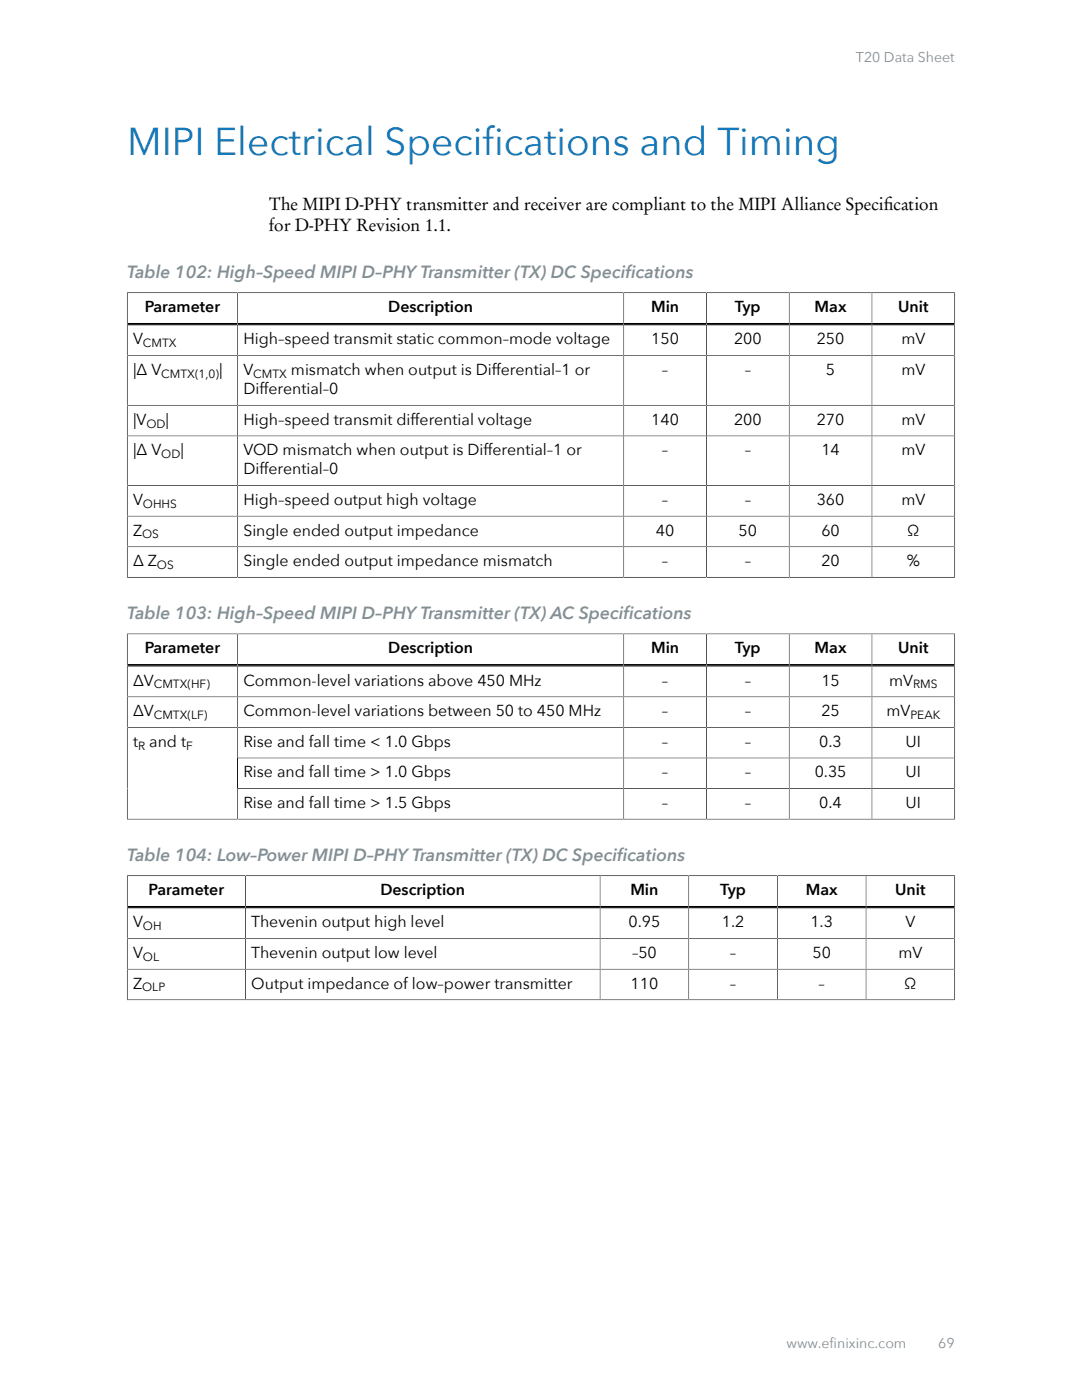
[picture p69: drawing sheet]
<svg xmlns="http://www.w3.org/2000/svg" width="216mm" height="279mm" viewBox="0 0 216 279" stroke-linecap="round" stroke-linejoin="round" font-family="sans-serif">
<defs><g id="words">
<text font-size="7.8" fill="#127abc" x="25.4" y="30.9">MIPI Electrical Specifications and Timing</text>
<g font-size="3.5">
<text x="53.6" y="41.8">The MIPI D-PHY transmitter and receiver are compliant to the MIPI Alliance Specif</text>
<text x="176.3" y="41.8">ication</text>
<text x="53.6" y="46.1">for D-PHY Revision 1.1.</text>
</g>
<g font-size="3.5" fill="#829096">
<text x="25.4" y="55.4">Table 102: High–Speed MIPI D–PHYTransmitter (TX) DC Specifications</text>
<text x="25.4" y="123.5">Table 103: High–Speed MIPI D–PHYTransmitter (TX) AC Specifications</text>
<text x="25.4" y="171.8">Table 104: Low–Power MIPI D–PHYTransmitter (TX) DC Specifications</text>
</g>
<g font-size="3.2">
<text x="28.9" y="62.3">Parameter</text>
<text x="77.5" y="62.3">Description</text>
<text x="129.9" y="62.3">Min</text>
<text x="146.7" y="62.3">Typ</text>
<text x="162.5" y="62.3">Max</text>
<text x="179.2" y="62.3">Unit</text>
<text x="26.5" y="68.7">V</text>
<text x="48.6" y="68.7">High–speed transmit static common–mode voltage</text>
<text x="130" y="68.7">150</text>
<text x="146.5" y="68.7">200</text>
<text x="163" y="68.7">250</text>
<text x="179.9" y="68.7">mV</text>
<text x="26.5" y="74.8">|Δ V</text>
<text x="43.7" y="74.8">|</text>
<text x="48.6" y="74.8">V</text>
<text x="58.1" y="74.8">mismatch when output is Differential–1 or</text>
<text x="132.1" y="74.8">–</text>
<text x="148.6" y="74.8">–</text>
<text x="164.8" y="74.8">5</text>
<text x="179.9" y="74.8">mV</text>
<text x="48.6" y="78.7">Differential–0</text>
<text x="26.5" y="84.8">|V</text>
<text x="33.1" y="84.8">|</text>
<text x="48.6" y="84.8">High–speed transmit differential voltage</text>
<text x="130" y="84.8">140</text>
<text x="146.5" y="84.8">200</text>
<text x="163" y="84.8">270</text>
<text x="179.9" y="84.8">mV</text>
<text x="26.5" y="90.9">|Δ V</text>
<text x="36" y="90.9">|</text>
<text x="48.6" y="90.9">VOD mismatch when output is Differential–1 or</text>
<text x="48.6" y="94.7">Differential–0</text>
<text x="132.1" y="90.9">–</text>
<text x="148.6" y="90.9">–</text>
<text x="163.9" y="90.9">14</text>
<text x="179.9" y="90.9">mV</text>
<text x="26.5" y="100.8">V</text>
<text x="48.6" y="100.8">High–speed output high voltage</text>
<text x="132.1" y="100.8">–</text>
<text x="148.6" y="100.8">–</text>
<text x="163" y="100.8">360</text>
<text x="179.9" y="100.8">mV</text>
<text x="26.5" y="106.9">Z</text>
<text x="48.6" y="106.9">Single ended output impedance</text>
<text x="130.9" y="106.9">40</text>
<text x="147.4" y="106.9">50</text>
<text x="163.9" y="106.9">60</text>
<text x="181.1" y="106.9">Ω</text>
<text x="26.5" y="113">Δ Z</text>
<text x="48.6" y="113">Single ended output impedance mismatch</text>
<text x="132.1" y="113">–</text>
<text x="148.6" y="113">–</text>
<text x="163.9" y="113">20</text>
<text x="180.9" y="113">%</text>
<text x="28.9" y="130.4">Parameter</text>
<text x="77.5" y="130.4">Description</text>
<text x="129.9" y="130.4">Min</text>
<text x="146.7" y="130.4">Typ</text>
<text x="162.5" y="130.4">Max</text>
<text x="179.2" y="130.4">Unit</text>
<text x="26.5" y="136.8">ΔV</text>
<text x="48.6" y="136.8">Common-level variations above 450 MHz</text>
<text x="132.1" y="136.8">–</text>
<text x="148.6" y="136.8">–</text>
<text x="163.9" y="136.8">15</text>
<text x="177.4" y="136.8">mV</text>
<text x="26.5" y="142.9">ΔV</text>
<text x="48.6" y="142.9">Common-level variations between 50 to 450 MHz</text>
<text x="132.1" y="142.9">–</text>
<text x="148.6" y="142.9">–</text>
<text x="163.9" y="142.9">25</text>
<text x="176.9" y="142.9">mV</text>
<text x="26.5" y="149">t and t</text>
<text x="48.6" y="149">Rise and fall time &lt; 1.0 Gbps</text>
<text x="132.1" y="149">–</text>
<text x="148.6" y="149">–</text>
<text x="163.5" y="149">0.3</text>
<text x="180.7" y="149">UI</text>
<text x="48.6" y="155.1">Rise and fall time &gt; 1.0 Gbps</text>
<text x="132.1" y="155.1">–</text>
<text x="148.6" y="155.1">–</text>
<text x="162.6" y="155.1">0.35</text>
<text x="180.7" y="155.1">UI</text>
<text x="48.6" y="161.2">Rise and fall time &gt; 1.5 Gbps</text>
<text x="132.1" y="161.2">–</text>
<text x="148.6" y="161.2">–</text>
<text x="163.5" y="161.2">0.4</text>
<text x="180.7" y="161.2">UI</text>
<text x="29.7" y="178.6">Parameter</text>
<text x="75.9" y="178.6">Description</text>
<text x="125.8" y="178.6">Min</text>
<text x="143.7" y="178.6">Typ</text>
<text x="160.8" y="178.6">Max</text>
<text x="178.6" y="178.6">Unit</text>
<text x="26.5" y="185.1">V</text>
<text x="50.1" y="185.1">Thevenin output high level</text>
<text x="125.4" y="185.1">0.95</text>
<text x="144" y="185.1">1.2</text>
<text x="161.7" y="185.1">1.3</text>
<text x="180.7" y="185.1">V</text>
<text x="26.5" y="191.2">V</text>
<text x="50.1" y="191.2">Thevenin output low level</text>
<text x="126.1" y="191.2">–50</text>
<text x="145.6" y="191.2">–</text>
<text x="162.1" y="191.2">50</text>
<text x="179.3" y="191.2">mV</text>
<text x="26.5" y="197.3">Z</text>
<text x="50.1" y="197.3">Output impedance of low–power transmitter</text>
<text x="125.8" y="197.3">110</text>
<text x="145.6" y="197.3">–</text>
<text x="163.3" y="197.3">–</text>
<text x="180.5" y="197.3">Ω</text>
</g>
<g font-size="2.8" fill="#829096">
<text x="170.8" y="12.3">T20 Data Sheet</text>
<text x="156.9" y="269.1">www.efinixinc.com</text>
<text x="187.2" y="269.1">69</text>
</g>
<g font-size="2.4">
<text x="28.5" y="69.3">CMTX</text>
<text x="32.2" y="75.4">CMTX(1,0)</text>
<text x="50.5" y="75.4">CMTX</text>
<text x="29.2" y="85.3">OD</text>
<text x="32.2" y="91.4">OD</text>
<text x="28.5" y="101.3">OHHS</text>
<text x="28.4" y="107.4">OS</text>
<text x="31.3" y="113.5">OS</text>
<text x="30.7" y="137.4">CMTX(HF)</text>
<text x="182.2" y="137.4">RMS</text>
<text x="30.7" y="143.5">CMTX(LF)</text>
<text x="181.7" y="143.5">PEAK</text>
<text x="27.6" y="149.6">R</text>
<text x="37.1" y="149.6">F</text>
<text x="28.5" y="185.6">OH</text>
<text x="28.5" y="191.8">OL</text>
<text x="28.4" y="197.9">OLP</text>
</g>
</g></defs>
<g fill="none" stroke="#000" stroke-width=".2">
<path d="M25.3 58.4h165.3M25.4 58.3v57M47.4 58.4v56.8M124.5 58.4v56.8M141 58.4v56.8M157.5 58.4v56.8M174 58.4v56.8M190.5 58.3v57M25.4 71h165.1M25.4 80.9h165.1M25.4 87h165.1M25.4 96.9h165.1"/>
<path d="M25.3 115.2h165.3M25.4 103h165.1M25.4 109.1h165.1M25.3 126.5h165.3M25.4 139.1h165.1M25.4 126.4v37.2M47.4 126.5v37M124.5 126.5v37M141 126.5v37M157.5 126.5v37M174 126.5v37M190.5 126.4v37.2"/>
<path d="M25.4 145.2h165.1M47.4 151.3h143.1M47.4 157.4h143.1M25.3 163.5h165.3M25.3 174.8h165.3M25.4 174.7v24.9M49 174.8v24.7M119.7 174.8v24.7M137.4 174.8v24.7M155.1 174.8v24.7M172.8 174.8v24.7M190.5 174.7v24.9"/>
<path d="M25.3 199.5h165.3M25.4 187.3h165.1M190.5 193.4h-165.1"/>
</g>
<path d="M25.4 64.7h165.1M25.4 132.8h165.1M25.4 181h165.1" fill="none" stroke="#000" stroke-width=".53"/>
<use href="#words"/>
</svg>
